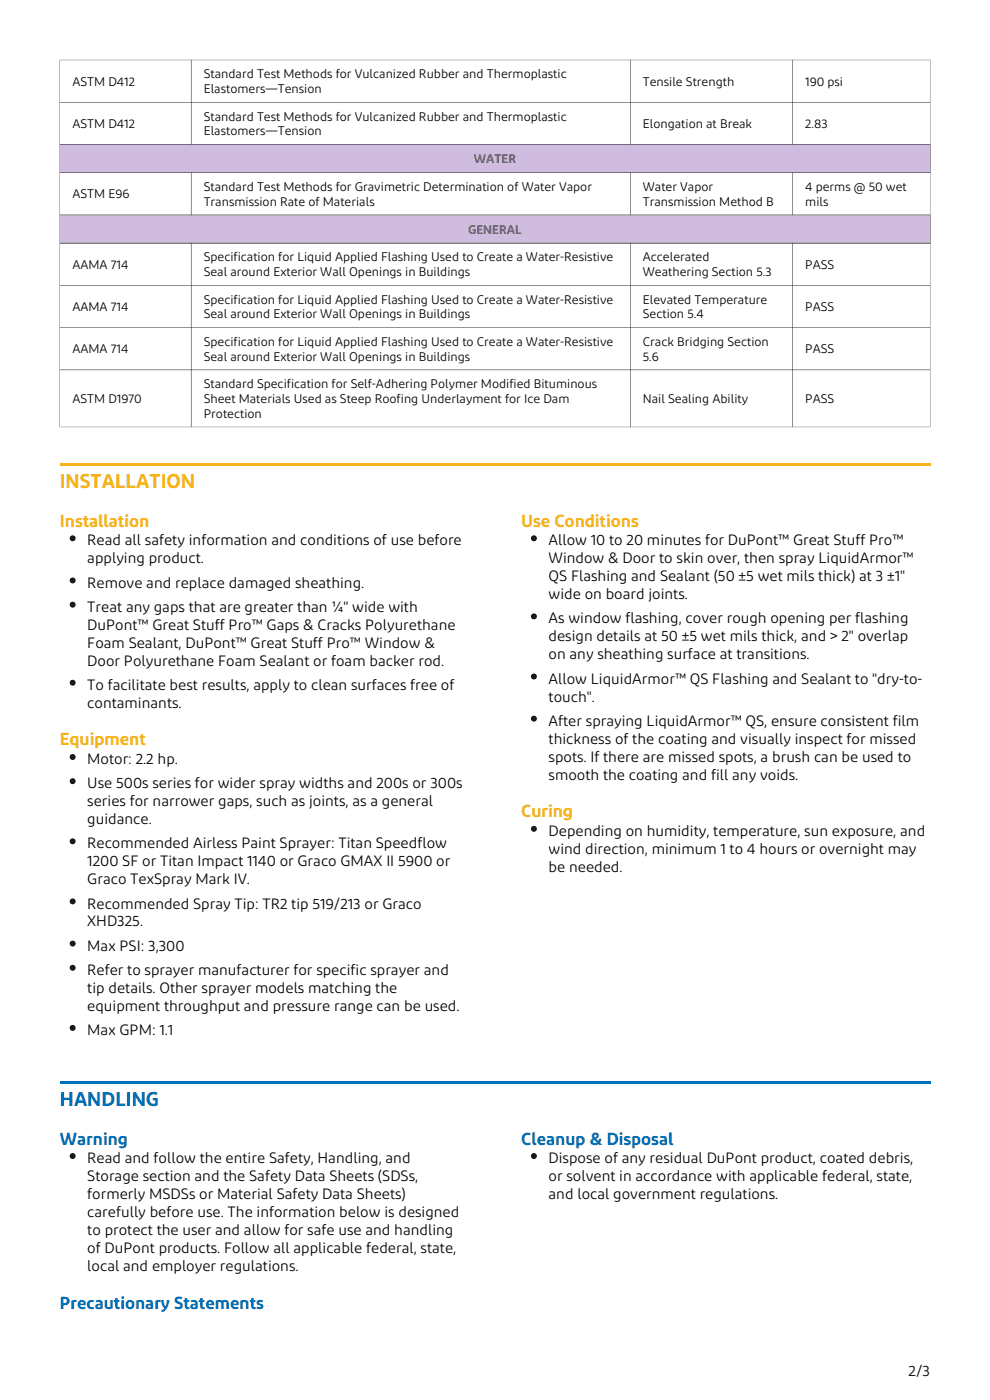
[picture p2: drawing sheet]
<svg xmlns="http://www.w3.org/2000/svg" width="210mm" height="297mm" viewBox="0 0 210 297" stroke-linecap="round" stroke-linejoin="round" font-family="sans-serif">
<defs><g id="words">
<text font-size="4.2" fill="#f7b217" x="12.7" y="103.5">INSTALLATION</text>
<text font-size="4.2" fill="#0072bc" x="12.7" y="234.6">HANDLING</text>
<g font-size="3.7" fill="#f7b217">
<text x="12.7" y="111.7">Installation</text>
<text x="110.5" y="111.7">Use Conditions</text>
<text x="12.7" y="158.1">Equipment</text>
<text x="110.5" y="173.4">Curing</text>
</g>
<g font-size="3.7" fill="#0072bc">
<text x="12.7" y="242.8">Warning</text>
<text x="110.5" y="242.8">Cleanup &amp; Disposal</text>
<text x="12.7" y="277.6">Precautionary Statements</text>
</g>
<g font-size="3.2">
<text x="18.5" y="115.7">Read all safety information and conditions of use before</text>
<text x="18.5" y="119.5">applying product.</text>
<text x="116.4" y="115.7">Allow 10 to 20 minutes for DuPont™ Great Stuff Pro™</text>
<text x="116.4" y="119.5">Window &amp; Door to skin over, then spray LiquidArmor™</text>
<text x="18.5" y="124.6">Remove and replace damaged sheathing.</text>
<text x="116.4" y="123.3">QS Flashing and Sealant (50 ±5 wet mils thick) at 3 ±1&quot;</text>
<text x="18.5" y="129.8">Treat any gaps that are greater than ¼&quot; wide with</text>
<text x="116.4" y="127.1">wide on board joints.</text>
<text x="18.5" y="133.6">DuPont™ Great Stuff Pro™ Gaps &amp; Cracks Polyurethane</text>
<text x="18.5" y="137.4">Foam Sealant, DuPont™ Great Stuff Pro™ Window &amp;</text>
<text x="116.4" y="132.3">As window flashing, cover rough opening per flashing</text>
<text x="116.4" y="136.1">design details at 50 ±5 wet mils thick, and &gt; 2&quot; overlap</text>
<text x="18.5" y="141.2">Door Polyurethane Foam Sealant or foam backer rod.</text>
<text x="116.4" y="139.9">on any sheathing surface at transitions.</text>
<text x="18.5" y="146.3">To facilitate best results, apply to clean surfaces free of</text>
<text x="116.4" y="145">Allow LiquidArmor™ QS Flashing and Sealant to &quot;dry-to-</text>
<text x="116.4" y="148.8">touch&quot;.</text>
<text x="18.5" y="150.2">contaminants.</text>
<text x="116.4" y="154">After spraying LiquidArmor™ QS, ensure consistent film</text>
<text x="116.4" y="157.8">thickness of the coating and visually inspect for missed</text>
<text x="116.4" y="161.6">spots. If there are missed spots, a brush can be used to</text>
<text x="18.5" y="162.1">Motor: 2.2 hp.</text>
<text x="18.5" y="167.2">Use 500s series for wider spray widths and 200s or 300s</text>
<text x="116.4" y="165.4">smooth the coating and fill any voids.</text>
<text x="18.5" y="171">series for narrower gaps, such as joints, as a general</text>
<text x="18.5" y="174.9">guidance.</text>
<text x="18.5" y="180">Recommended Airless Paint Sprayer: Titan Speedflow</text>
<text x="116.4" y="177.3">Depending on humidity, temperature, sun exposure, and</text>
<text x="18.5" y="183.8">1200 SF or Titan Impact 1140 or Graco GMAX II 5900 or</text>
<text x="116.4" y="181.1">wind direction, minimum 1 to 4 hours or overnight may</text>
<text x="116.4" y="185">be needed.</text>
<text x="18.5" y="187.6">Graco TexSpray Mark IV.</text>
<text x="18.5" y="192.7">Recommended Spray Tip: TR2 tip 519/213 or Graco</text>
<text x="18.5" y="196.5">XHD325.</text>
<text x="18.5" y="201.7">Max PSI: 3,300</text>
<text x="18.5" y="206.8">Refer to sprayer manufacturer for specific sprayer and</text>
<text x="18.5" y="210.6">tip details. Other sprayer models matching the</text>
<text x="18.5" y="214.4">equipment throughput and pressure range can be used.</text>
<text x="18.5" y="219.6">Max GPM: 1.1</text>
<text x="18.5" y="246.8">Read and follow the entire Safety, Handling, and</text>
<text x="18.5" y="250.6">Storage section and the Safety Data Sheets (SDSs,</text>
<text x="116.4" y="246.8">Dispose of any residual DuPont product, coated debris,</text>
<text x="116.4" y="250.6">or solvent in accordance with applicable federal, state,</text>
<text x="18.5" y="254.4">formerly MSDSs or Material Safety Data Sheets)</text>
<text x="116.4" y="254.4">and local government regulations.</text>
<text x="18.5" y="258.2">carefully before use. The information below is designed</text>
<text x="18.5" y="262">to protect the user and allow for safe use and handling</text>
<text x="18.5" y="265.8">of DuPont products. Follow all applicable federal, state,</text>
<text x="18.5" y="269.6">local and employer regulations.</text>
<text x="192.7" y="291.8">2/3</text>
</g>
<g font-size="2.6">
<text x="43.2" y="16.6">Standard Test Methods for Vulcanized Rubber and Thermoplastic</text>
<text x="15.4" y="18.2">ASTM D412</text>
<text x="43.2" y="19.7">Elastomers—Tension</text>
<text x="136.4" y="18.2">Tensile Strength</text>
<text x="170.8" y="18.2">190 psi</text>
<text x="15.4" y="27.1">ASTM D412</text>
<text x="43.2" y="25.6">Standard Test Methods for Vulcanized Rubber and Thermoplastic</text>
<text x="43.2" y="28.7">Elastomers—Tension</text>
<text x="136.4" y="27.1">Elongation at Break</text>
<text x="170.8" y="27.1">2.83</text>
<text x="43.2" y="40.5">Standard Test Methods for Gravimetric Determination of Water Vapor</text>
<text x="136.4" y="40.5">Water Vapor</text>
<text x="170.8" y="40.5">4 perms @ 50 wet</text>
<text x="15.4" y="42.1">ASTM E96</text>
<text x="43.2" y="43.6">Transmission Rate of Materials</text>
<text x="136.4" y="43.6">Transmission Method B</text>
<text x="170.8" y="43.6">mils</text>
<text x="15.4" y="57">AAMA 714</text>
<text x="43.2" y="55.4">Specification for Liquid Applied Flashing Used to Create a Water-Resistive</text>
<text x="43.2" y="58.6">Seal around Exterior Wall Openings in Buildings</text>
<text x="136.4" y="55.4">Accelerated</text>
<text x="136.4" y="58.6">Weathering Section 5.3</text>
<text x="170.8" y="57">PASS</text>
<text x="15.4" y="66">AAMA 714</text>
<text x="43.2" y="64.4">Specification for Liquid Applied Flashing Used to Create a Water-Resistive</text>
<text x="136.4" y="64.4">Elevated Temperature</text>
<text x="170.8" y="66">PASS</text>
<text x="43.2" y="67.5">Seal around Exterior Wall Openings in Buildings</text>
<text x="136.4" y="67.5">Section 5.4</text>
<text x="15.4" y="74.9">AAMA 714</text>
<text x="43.2" y="73.4">Specification for Liquid Applied Flashing Used to Create a Water-Resistive</text>
<text x="43.2" y="76.5">Seal around Exterior Wall Openings in Buildings</text>
<text x="136.4" y="73.4">Crack Bridging Section</text>
<text x="136.4" y="76.5">5.6</text>
<text x="170.8" y="74.9">PASS</text>
<text x="43.2" y="82.4">Standard Specification for Self-Adhering Polymer Modified Bituminous</text>
<text x="15.4" y="85.5">ASTM D1970</text>
<text x="43.2" y="85.5">Sheet Materials Used as Steep Roofing Underlayment for Ice Dam</text>
<text x="43.2" y="88.6">Protection</text>
<text x="136.4" y="85.5">Nail Sealing Ability</text>
<text x="170.8" y="85.5">PASS</text>
</g>
<g font-size="2.6" fill="#6f2b8e">
<text x="100.5" y="34.6">WATER</text>
<text x="99.3" y="49.6">GENERAL</text>
</g>
</g></defs>
<g fill="#000">
<circle cx="15.4" cy="245.2" r=".62"/>
<circle cx="113.3" cy="245.2" r=".62"/>
</g>
<path d="M12.7 229.3h184.6v.5h-184.6z" fill="#0072bc"/>
<g fill="#000">
<circle cx="15.4" cy="114.2" r=".62"/>
<circle cx="113.3" cy="114.2" r=".62"/>
<circle cx="15.4" cy="128.3" r=".62"/>
<circle cx="15.4" cy="123.1" r=".62"/>
<circle cx="113.3" cy="130.8" r=".62"/>
<circle cx="15.4" cy="144.8" r=".62"/>
<circle cx="113.3" cy="152.5" r=".62"/>
<circle cx="113.3" cy="143.5" r=".62"/>
<circle cx="15.4" cy="165.7" r=".62"/>
<circle cx="15.4" cy="160.6" r=".62"/>
<circle cx="15.4" cy="178.5" r=".62"/>
<circle cx="113.3" cy="175.8" r=".62"/>
<circle cx="15.4" cy="191.2" r=".62"/>
<circle cx="15.4" cy="205.3" r=".62"/>
<circle cx="15.4" cy="218.1" r=".62"/>
<circle cx="15.4" cy="200.2" r=".62"/>
</g>
<path d="M12.7 98.3h184.6v.5h-184.6z" fill="#f7b217"/>
<g fill="#d0bcdf">
<path d="M12.7 30.7h184.6v5.9h-184.6z"/>
<path d="M12.7 45.6h184.6v6h-184.6z"/>
</g>
<g fill="none" stroke="#000" stroke-width=".21">
<path d="M12.7 12.7h184.6M12.7 12.7v77.9M40.5 12.7v18M133.7 12.7v18M168.1 12.7v18M197.3 12.7v77.9M12.7 21.7h184.6M12.7 30.7h184.6M12.7 36.6h184.6M40.5 36.6v9M133.7 36.6v9M168.1 36.6v9"/>
<path d="M12.7 45.6h184.6M12.7 51.6h184.6M40.5 51.5v39.1M133.7 51.5v39.1M168.1 51.5v39.1M12.7 60.5h184.6M12.7 69.5h184.6M12.7 78.5h184.6M12.7 90.6h184.6"/>
</g>
<use href="#words"/>
</svg>
